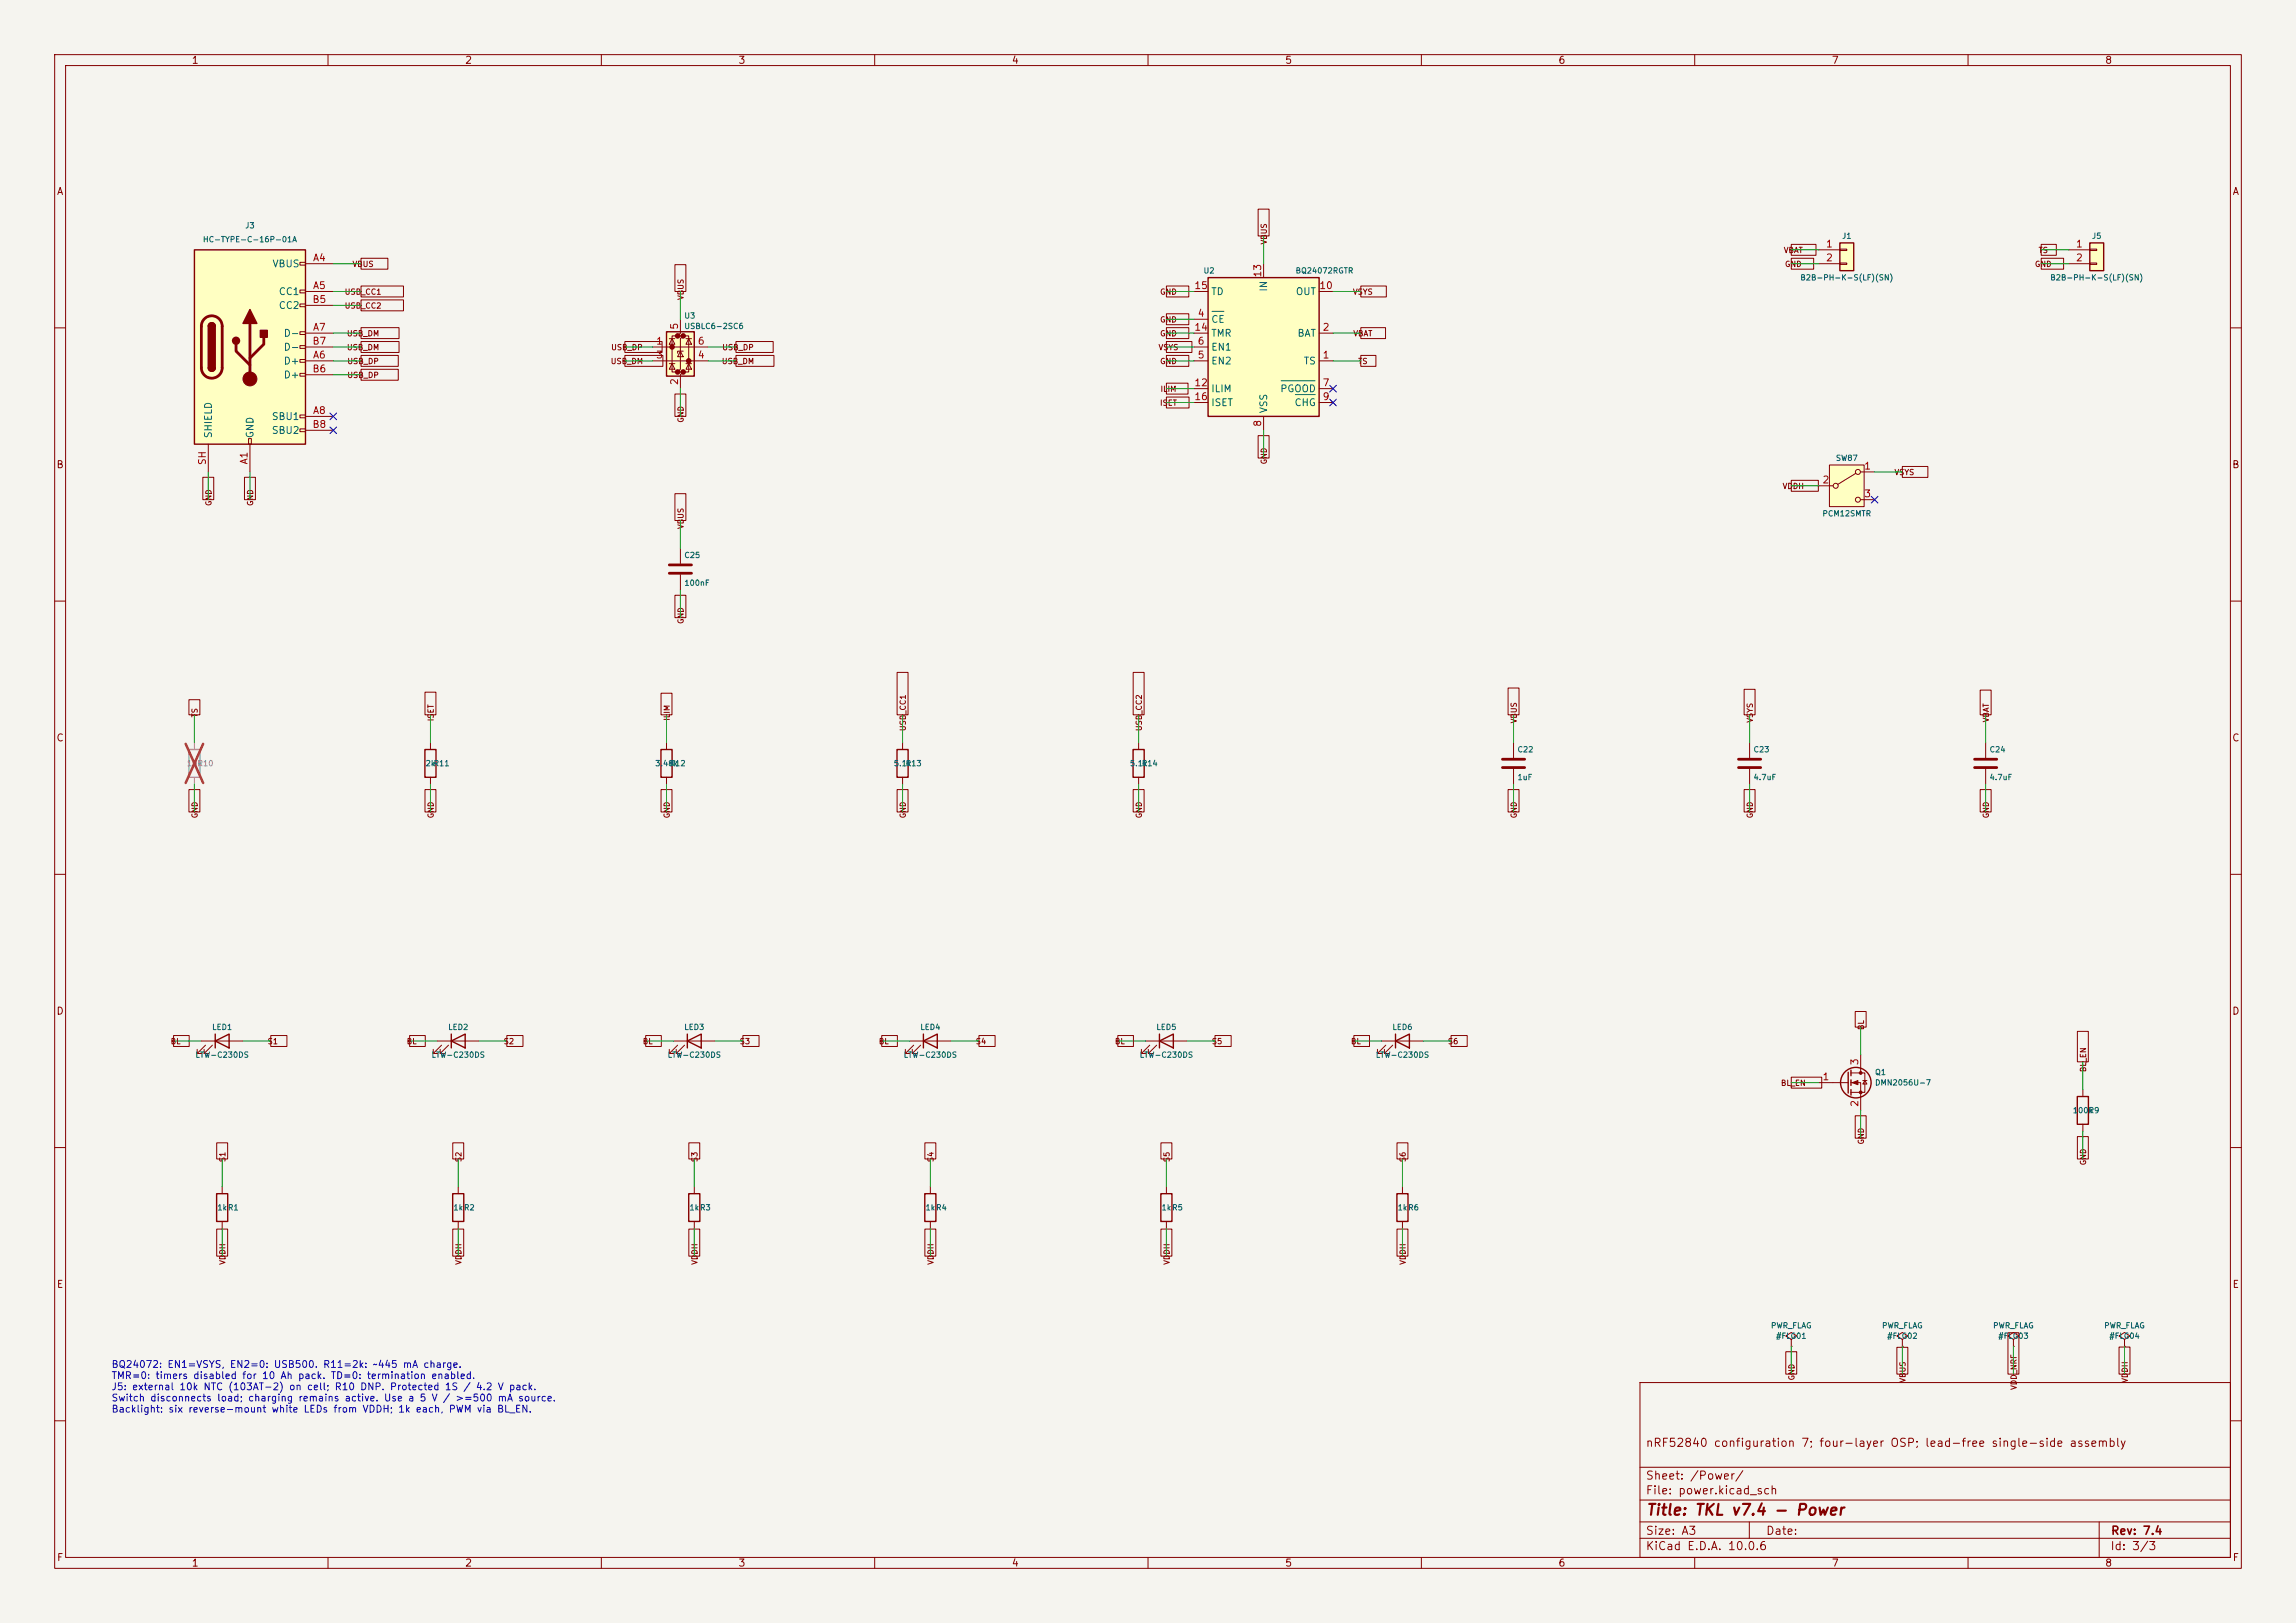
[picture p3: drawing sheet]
<svg xmlns="http://www.w3.org/2000/svg" width="420mm" height="297mm" viewBox="0 0 420 297" stroke-linecap="round" stroke-linejoin="round" font-family="sans-serif">
<defs><g id="words">
<text font-size="2" fill="#840000" x="301" y="277.8">Title: TKL v7.4 - Power</text>
<g font-size="1.5" fill="#840000">
<text x="300.9" y="265.1">nRF52840 configuration 7; four-layer OSP; lead-free single-side assembly</text>
<text x="300.9" y="273.8">File: power.kicad_sch</text>
<text x="300.9" y="271.1">Sheet: /Power/</text>
<text x="300.9" y="281.2">Size: A3</text>
<text x="322.9" y="281.2">Date:</text>
<text x="386" y="281.2">Rev: 7.4</text>
<text x="300.9" y="284">KiCad E.D.A. 10.0.6</text>
<text x="385.9" y="284">Id: 3/3</text>
</g>
<g font-size="1.3" fill="#840000">
<text x="35" y="12">1</text>
<text x="85" y="12">2</text>
<text x="135" y="12">3</text>
<text x="185" y="12">4</text>
<text x="235" y="12">5</text>
<text x="285" y="12">6</text>
<text x="335" y="12">7</text>
<text x="385" y="12">8</text>
<text x="10.3" y="36">A</text>
<text x="408.3" y="36">A</text>
<text x="10.2" y="86">B</text>
<text x="408.2" y="86">B</text>
<text x="10.2" y="136">C</text>
<text x="408.2" y="136">C</text>
<text x="10.2" y="186">D</text>
<text x="408.2" y="186">D</text>
<text x="10.3" y="236">E</text>
<text x="408.3" y="236">E</text>
<text x="10.3" y="286">F</text>
<text x="35" y="287">1</text>
<text x="85" y="287">2</text>
<text x="135" y="287">3</text>
<text x="185" y="287">4</text>
<text x="235" y="287">5</text>
<text x="285" y="287">6</text>
<text x="335" y="287">7</text>
<text x="385" y="287">8</text>
<text x="408.3" y="286">F</text>
</g>
<g font-size="1.3" fill="#a90000">
<text x="333.9" y="45.6">1</text>
<text x="379.6" y="45.6">1</text>
<text x="57.1" y="48.1">A4</text>
<text x="57.1" y="53.2">A5</text>
<text x="218.4" y="53.2">15</text>
<text x="231" y="50.9" transform="rotate(-90 231 50.9)">13</text>
<text x="241.2" y="53.2">10</text>
<text x="333.9" y="48.1">2</text>
<text x="379.6" y="48.1">2</text>
<text x="57.1" y="55.7">B5</text>
<text x="219" y="58.3">4</text>
<text x="57.1" y="63.4">B7</text>
<text x="57.1" y="65.9">A6</text>
<text x="57.1" y="60.8">A7</text>
<text x="119.9" y="63.4">1</text>
<text x="119.9" y="65.9">3</text>
<text x="124.3" y="60.4" transform="rotate(-90 124.3 60.4)">5</text>
<text x="127.5" y="65.9">4</text>
<text x="127.5" y="63.4">6</text>
<text x="218.4" y="60.8">14</text>
<text x="219" y="65.9">5</text>
<text x="219" y="63.4">6</text>
<text x="241.8" y="65.9">1</text>
<text x="241.8" y="60.8">2</text>
<text x="57.1" y="68.4">B6</text>
<text x="124.3" y="70.6" transform="rotate(-90 124.3 70.6)">2</text>
<text x="218.4" y="71">12</text>
<text x="241.8" y="71">7</text>
<text x="57.1" y="76.1">A8</text>
<text x="218.4" y="73.5">16</text>
<text x="241.8" y="73.5">9</text>
<text x="57.1" y="78.6">B8</text>
<text x="231" y="78.2" transform="rotate(-90 231 78.2)">8</text>
<text x="38" y="85.2" transform="rotate(-90 38 85.2)">SH</text>
<text x="45.6" y="85.1" transform="rotate(-90 45.6 85.1)">A1</text>
<text x="333.3" y="88.8">2</text>
<text x="340.9" y="86.2">1</text>
<text x="340.9" y="91.3">3</text>
<text x="333.3" y="198">1</text>
<text x="340.2" y="195" transform="rotate(-90 340.2 195)">3</text>
<text x="340.2" y="202.7" transform="rotate(-90 340.2 202.7)">2</text>
</g>
<g font-size="1.3" fill="#006464">
<text x="49.7" y="49.2">VBUS</text>
<text x="232.1" y="53.5" transform="rotate(-90 232.1 53.5)">IN</text>
<text x="50.9" y="54.3">CC1</text>
<text x="50.9" y="56.8">CC2</text>
<text x="221.5" y="59.4">CE</text>
<text x="221.5" y="54.3">TD</text>
<text x="236.9" y="54.3">OUT</text>
<text x="51.8" y="61.9">D-</text>
<text x="51.8" y="64.5">D-</text>
<text x="221.5" y="64.5">EN1</text>
<text x="221.5" y="61.9">TMR</text>
<text x="237.2" y="61.9">BAT</text>
<text x="51.8" y="67">D+</text>
<text x="51.8" y="69.5">D+</text>
<text x="221.5" y="67">EN2</text>
<text x="238.4" y="67">TS</text>
<text x="49.6" y="77.2">SBU1</text>
<text x="221.5" y="72.1">ILIM</text>
<text x="221.5" y="74.6">ISET</text>
<text x="232.1" y="75.7" transform="rotate(-90 232.1 75.7)">VSS</text>
<text x="234.1" y="72.1">PGOOD</text>
<text x="236.7" y="74.6">CHG</text>
<text x="39.1" y="80.3" transform="rotate(-90 39.1 80.3)">SHIELD</text>
<text x="46.7" y="80.3" transform="rotate(-90 46.7 80.3)">GND</text>
<text x="49.6" y="79.7">SBU2</text>
</g>
<g font-size="1.3" fill="#0000c2">
<text x="20.3" y="250.6">BQ24072: EN1=VSYS, EN2=0: USB500. R11=2k: ~445 mA charge.</text>
<text x="20.3" y="252.7">TMR=0: timers disabled for 10 Ah pack. TD=0: termination enabled.</text>
<text x="20.3" y="254.7">J5: external 10k NTC (103AT-2) on cell; R10 DNP. Protected 1S / 4.2 V pack.</text>
<text x="20.3" y="256.8">Switch disconnects load; charging remains active. Use a 5 V / &gt;=500 mA source.</text>
<text x="20.3" y="258.8">Backlight: six reverse-mount white LEDs from VDDH; 1k each, PWM via BL_EN.</text>
</g>
<g font-size="1" fill="#006464">
<text x="37" y="44.6">HC-TYPE-C-16P-01A</text>
<text x="44.8" y="42">J3</text>
<text x="336.9" y="43.9">J1</text>
<text x="382.6" y="43.9">J5</text>
<text x="220.1" y="50.3">U2</text>
<text x="236.9" y="50.3">BQ24072RGTR</text>
<text x="329.2" y="51.6">B2B-PH-K-S(LF)(SN)</text>
<text x="374.9" y="51.6">B2B-PH-K-S(LF)(SN)</text>
<text x="125.1" y="58.5">U3</text>
<text x="125.1" y="60.4">USBLC6-2SC6</text>
<text x="335.7" y="84.6">SW87</text>
<text x="333.3" y="94.7">PCM12SMTR</text>
<text x="125.1" y="102.4">C25</text>
<text x="125.1" y="107.4">100nF</text>
<text x="277.5" y="137.9">C22</text>
<text x="320.7" y="137.9">C23</text>
<text x="363.8" y="137.9">C24</text>
<text x="77.8" y="140.5">2k</text>
<text x="79.2" y="140.5">R11</text>
<text x="119.7" y="140.5">3.48k</text>
<text x="122.4" y="140.5">R12</text>
<text x="163.4" y="140.5">5.1k</text>
<text x="165.6" y="140.5">R13</text>
<text x="206.6" y="140.5">5.1k</text>
<text x="208.8" y="140.5">R14</text>
<text x="277.5" y="143">1uF</text>
<text x="320.7" y="143">4.7uF</text>
<text x="363.8" y="143">4.7uF</text>
<text x="38.7" y="188.7">LED1</text>
<text x="81.9" y="188.7">LED2</text>
<text x="125.1" y="188.7">LED3</text>
<text x="168.2" y="188.7">LED4</text>
<text x="211.4" y="188.7">LED5</text>
<text x="254.6" y="188.7">LED6</text>
<text x="35.7" y="193.8">LTW-C230DS</text>
<text x="78.8" y="193.8">LTW-C230DS</text>
<text x="122" y="193.8">LTW-C230DS</text>
<text x="165.2" y="193.8">LTW-C230DS</text>
<text x="208.4" y="193.8">LTW-C230DS</text>
<text x="251.6" y="193.8">LTW-C230DS</text>
<text x="342.9" y="197">Q1</text>
<text x="342.9" y="198.9">DMN2056U-7</text>
<text x="379.1" y="204">100k</text>
<text x="382" y="204">R9</text>
<text x="39.7" y="221.7">1kR1</text>
<text x="82.8" y="221.7">1kR2</text>
<text x="126" y="221.7">1kR3</text>
<text x="169.2" y="221.7">1kR4</text>
<text x="212.4" y="221.7">1kR5</text>
<text x="255.6" y="221.7">1kR6</text>
<text x="323.8" y="243.3">PWR_FLAG</text>
<text x="324.8" y="245.2">#FLG01</text>
<text x="344.2" y="243.3">PWR_FLAG</text>
<text x="345.1" y="245.2">#FLG02</text>
<text x="364.5" y="243.3">PWR_FLAG</text>
<text x="365.4" y="245.2">#FLG03</text>
<text x="384.8" y="243.3">PWR_FLAG</text>
<text x="385.7" y="245.2">#FLG04</text>
</g>
<g font-size="1" fill="#840000">
<text x="232" y="44.8" transform="rotate(-90 232 44.8)">VBUS</text>
<text x="326.2" y="46.5">VBAT</text>
<text x="372.8" y="46.5">TS</text>
<text x="64.4" y="49.1">VBUS</text>
<text x="326.4" y="49.1">GND</text>
<text x="372.1" y="49.1">GND</text>
<text x="63" y="54.2">USB_CC1</text>
<text x="63" y="56.7">USB_CC2</text>
<text x="125.3" y="55" transform="rotate(-90 125.3 55)">VBUS</text>
<text x="212.1" y="54.2">GND</text>
<text x="212.1" y="59.2">GND</text>
<text x="247.4" y="54.2">VSYS</text>
<text x="63.4" y="64.3">USB_DM</text>
<text x="63.4" y="61.8">USB_DM</text>
<text x="111.7" y="64.3">USB_DP</text>
<text x="132" y="64.3">USB_DP</text>
<text x="211.8" y="64.3">VSYS</text>
<text x="212.1" y="61.8">GND</text>
<text x="247.5" y="61.8">VBAT</text>
<text x="63.4" y="66.9">USB_DP</text>
<text x="63.4" y="69.4">USB_DP</text>
<text x="111.6" y="66.9">USB_DM</text>
<text x="131.9" y="66.9">USB_DM</text>
<text x="212.1" y="66.9">GND</text>
<text x="212.2" y="71.9">ILIM</text>
<text x="248.3" y="66.9">TS</text>
<text x="125.3" y="77.4" transform="rotate(-90 125.3 77.4)">GND</text>
<text x="212.1" y="74.5">ISET</text>
<text x="232" y="85.1" transform="rotate(-90 232 85.1)">GND</text>
<text x="326" y="89.7">VDDH</text>
<text x="346.4" y="87.2">VSYS</text>
<text x="38.9" y="92.7" transform="rotate(-90 38.9 92.7)">GND</text>
<text x="46.5" y="92.7" transform="rotate(-90 46.5 92.7)">GND</text>
<text x="125.3" y="96.9" transform="rotate(-90 125.3 96.9)">VBUS</text>
<text x="125.3" y="114.3" transform="rotate(-90 125.3 114.3)">GND</text>
<text x="36.4" y="131.4" transform="rotate(-90 36.4 131.4)">TS</text>
<text x="122.7" y="132" transform="rotate(-90 122.7 132)">ILIM</text>
<text x="79.6" y="132.1" transform="rotate(-90 79.6 132.1)">ISET</text>
<text x="165.9" y="133.9" transform="rotate(-90 165.9 133.9)">USB_CC1</text>
<text x="209.1" y="133.9" transform="rotate(-90 209.1 133.9)">USB_CC2</text>
<text x="277.7" y="132.5" transform="rotate(-90 277.7 132.5)">VBUS</text>
<text x="320.9" y="132.3" transform="rotate(-90 320.9 132.3)">VSYS</text>
<text x="364" y="132.3" transform="rotate(-90 364 132.3)">VBAT</text>
<text x="36.4" y="149.8" transform="rotate(-90 36.4 149.8)">GND</text>
<text x="79.6" y="149.8" transform="rotate(-90 79.6 149.8)">GND</text>
<text x="122.7" y="149.8" transform="rotate(-90 122.7 149.8)">GND</text>
<text x="165.9" y="149.8" transform="rotate(-90 165.9 149.8)">GND</text>
<text x="209.1" y="149.8" transform="rotate(-90 209.1 149.8)">GND</text>
<text x="277.7" y="149.8" transform="rotate(-90 277.7 149.8)">GND</text>
<text x="320.9" y="149.8" transform="rotate(-90 320.9 149.8)">GND</text>
<text x="364" y="149.8" transform="rotate(-90 364 149.8)">GND</text>
<text x="31.1" y="191.3">BL</text>
<text x="48.9" y="191.3">S1</text>
<text x="74.3" y="191.3">BL</text>
<text x="92" y="191.3">S2</text>
<text x="117.5" y="191.3">BL</text>
<text x="135.2" y="191.3">S3</text>
<text x="160.7" y="191.3">BL</text>
<text x="178.4" y="191.3">S4</text>
<text x="203.8" y="191.3">BL</text>
<text x="221.6" y="191.3">S5</text>
<text x="247" y="191.3">BL</text>
<text x="264.8" y="191.3">S6</text>
<text x="341.2" y="188.6" transform="rotate(-90 341.2 188.6)">BL</text>
<text x="381.8" y="196.3" transform="rotate(-90 381.8 196.3)">BL_EN</text>
<text x="325.7" y="198.9">BL_EN</text>
<text x="341.2" y="209.5" transform="rotate(-90 341.2 209.5)">GND</text>
<text x="41.5" y="212.8" transform="rotate(-90 41.5 212.8)">S1</text>
<text x="84.6" y="212.8" transform="rotate(-90 84.6 212.8)">S2</text>
<text x="127.8" y="212.8" transform="rotate(-90 127.8 212.8)">S3</text>
<text x="171" y="212.8" transform="rotate(-90 171 212.8)">S4</text>
<text x="214.2" y="212.8" transform="rotate(-90 214.2 212.8)">S5</text>
<text x="257.4" y="212.8" transform="rotate(-90 257.4 212.8)">S6</text>
<text x="381.8" y="213.3" transform="rotate(-90 381.8 213.3)">GND</text>
<text x="41.5" y="231.5" transform="rotate(-90 41.5 231.5)">VDDH</text>
<text x="84.6" y="231.5" transform="rotate(-90 84.6 231.5)">VDDH</text>
<text x="127.8" y="231.5" transform="rotate(-90 127.8 231.5)">VDDH</text>
<text x="171" y="231.5" transform="rotate(-90 171 231.5)">VDDH</text>
<text x="214.2" y="231.5" transform="rotate(-90 214.2 231.5)">VDDH</text>
<text x="257.4" y="231.5" transform="rotate(-90 257.4 231.5)">VDDH</text>
<text x="328.5" y="252.7" transform="rotate(-90 328.5 252.7)">GND</text>
<text x="348.8" y="253.1" transform="rotate(-90 348.8 253.1)">VBUS</text>
<text x="369.1" y="254.4" transform="rotate(-90 369.1 254.4)">VDD_NRF</text>
<text x="389.4" y="253.1" transform="rotate(-90 389.4 253.1)">VDDH</text>
</g>
<g font-size="1" fill="#939391">
<text x="34.1" y="140.5">10k</text>
<text x="36" y="140.5">R10</text>
</g>
</g></defs>
<path d="M0 0h420v297h-420z" fill="#f5f4ef" stroke="#f5f4ef" stroke-width=".18"/>
<g fill="none" stroke="#840000" stroke-width=".18">
<path d="M10 10h400v277h-400zM12 12h396v273h-396zM60 10v2M110 10v2M160 10v2M210 10v2M260 10v2M310 10v2M360 10v2M10 60h2M408 60h2M10 110h2"/>
<path d="M408 110h2M208.3 135.9v1.3M320 135.9v2.8M363.2 135.9v2.8M10 160h2M208.3 142.2v1.3M320 140.7v2.8M363.2 140.7v2.8M408 160h2M10 210h2M127 217.2v1.2M170.2 217.2v1.2"/>
<path d="M213.4 217.2v1.2M408 210h2M127 223.5v1.3M170.2 223.5v1.3M213.4 223.5v1.3M300 253h108v32h-108zM10 260h2M300 278.5h108M300 274.5h108M300 268.5h108M320 278.5v3M384 278.5v6.5"/>
<path d="M408 260h2M60 285v2M110 285v2M160 285v2M210 285v2M260 285v2M300 281.5h108M310 285v2M360 285v2"/>
</g>
<path d="M207.3 137.2h2v5h-2zM126 218.4h2v5.1h-2zM169.2 218.4h2v5.1h-2zM212.3 218.4h2.1v5.1h-2.1z" fill="none" stroke="#840000" stroke-width=".25"/>
<path d="M318 138.9h4.1M361.2 138.9h4.1M318 140.5h4.1M361.2 140.5h4.1" fill="none" stroke="#840000" stroke-width=".51"/>
<path d="M121.9 60.7h5.1v8.1h-5.1z" fill="#ffffc2"/>
<g fill="#840000" stroke="#840000" stroke-width=".51">
<circle cx="122.9" cy="63.5" r=".25"/>
<circle cx="124" cy="61.5" r=".25"/>
<circle cx="124" cy="68.1" r=".25"/>
<circle cx="125" cy="61.5" r=".25"/>
<circle cx="125" cy="68.1" r=".25"/>
<circle cx="126" cy="66" r=".25"/>
</g>
<g fill="none" stroke="#840000" stroke-width=".18">
<path d="M124.5 58.4v2.6l-.5 .5h1l-.5 .5v5.6l-.5 .5h1l-.5 .5v2.5M119.4 63.5h10.1M119.4 66h10.1M122.4 66.5h1M122.4 62h1M122.9 62l.5 1h-1zM122.9 66.5l.5 1.1h-1zM124 61.5h-1.1v6.6h1.1M124.5 64.3l.5 1h-1zM125 64.3h-1v.3M125 61.5h1v6.6h-1M125.5 66.5h1"/>
<path d="M125.5 62h1M126 62l.5 1h-1zM126 66.5l.5 1.1h-1zM124.5 100.3v2.8M124.5 105.2v2.8M78.7 135.9v1.3M121.9 135.9v1.3M165.1 135.9v1.3M78.7 142.2v1.3M121.9 142.2v1.3M165.1 142.2v1.3M123.2 190.5h7.6"/>
<path d="M124 191.3l-1.6 1.5h.8h-.8v-.8M125.2 191.3l-1.5 1.5h.8h-.8v-.8M166.4 190.5h7.6M167.1 191.3l-1.5 1.5h.8h-.8v-.8M168.4 191.3l-1.5 1.5h.7h-.7v-.8M209.5 190.5h7.7M210.3 191.3l-1.5 1.5h.7h-.7v-.8M211.6 191.3l-1.5 1.5h.7h-.7v-.8M40.6 217.2v1.2M83.8 217.2v1.2M40.6 223.5v1.3M83.8 223.5v1.3"/>
</g>
<path d="M121.9 60.7h5.1v8.1h-5.1zM77.7 137.2h2.1v5h-2.1zM120.9 137.2h2v5h-2zM164.1 137.2h2v5h-2zM125.7 190.5l2.6-1.3v2.6zM125.7 189.2v2.6M168.9 190.5l2.5-1.3v2.6zM168.9 189.2v2.6M212.1 190.5l2.5-1.3v2.6zM212.1 189.2v2.6M39.6 218.4h2.1v5.1h-2.1zM82.8 218.4h2v5.1h-2z" fill="none" stroke="#840000" stroke-width=".25"/>
<path d="M34.5 137.2h2.1v5h-2.1z" fill="none" stroke="#9c9b98" stroke-width=".25"/>
<path d="M35.6 135.9v1.3M35.6 142.2v1.3" fill="none" stroke="#9c9b98" stroke-width=".18"/>
<path d="M34 136.1l3.2 7.2M37.2 136.1l-3.2 7.2" fill="none" stroke="#e12e31" stroke-width=".46"/>
<path d="M122.4 103.4h4.1M122.4 104.9h4.1" fill="none" stroke="#840000" stroke-width=".51"/>
<path d="M221 50.8h20.3v25.4h-20.3z" fill="#ffffc2"/>
<path d="M221 50.8h20.3v25.4h-20.3zM39.4 190.5l2.5-1.3v2.6zM39.4 189.2v2.6M82.5 190.5l2.6-1.3v2.6zM82.5 189.2v2.6" fill="none" stroke="#840000" stroke-width=".25"/>
<g fill="none" stroke="#840000" stroke-width=".18">
<path d="M218.4 58.4h2.6M218.4 53.3h2.6M231.1 48.3v2.5M241.3 53.3h2.5M218.4 66h2.6M218.4 61h2.6M218.4 63.5h2.6M218.4 71.1h2.6M218.4 73.7h2.6M231.1 76.2v2.5M241.3 66h2.5M241.3 61h2.5"/>
<path d="M241.3 71.1h2.5M241.3 73.7h2.5M36.8 190.5h7.6M37.6 191.3l-1.5 1.5h.7h-.7v-.8M38.9 191.3l-1.6 1.5h.8h-.8v-.8M80 190.5h7.6M80.8 191.3l-1.6 1.5h.8h-.8v-.8M82 191.3l-1.5 1.5h.8h-.8v-.8M368.3 245.1l1-.6-1-.7-1 .7 1 .6v1.3M368.3 246.4h.1M388.6 245.1l1-.6-1-.7-1 .7 1 .6v1.3M388.6 246.4h.1"/>
</g>
<path d="M221.7 57h2.2M234.3 69.7h6.3M236.9 72.2h3.7" fill="none" stroke="#006464" stroke-width=".18"/>
<path d="M382.3 44.5h2.5v5h-2.5z" fill="#ffffc2"/>
<path d="M382.3 44.5h2.5v5h-2.5zM380 200.7h2v5h-2z" fill="none" stroke="#840000" stroke-width=".25"/>
<path d="M378.5 45.7h3.8M378.5 48.3h3.8M382.3 45.6h1.2v.2h-1.2zM382.3 48.1h1.2v.3h-1.2zM381 199.4v1.3M381 205.7v1.3" fill="none" stroke="#840000" stroke-width=".18"/>
<path d="M35.6 45.7h20.3v35.6h-20.3z" fill="#ffffc2"/>
<g fill="none" stroke="#840000" stroke-width=".18">
<path d="M54.9 48h1v.5h-1zM54.9 53.1h1v.5h-1zM54.9 55.6h1v.5h-1zM55.9 48.3h5.1M55.9 53.3h5.1M55.9 55.9h5.1M54.9 60.7h1v.5h-1zM54.9 63.2h1v.6h-1zM54.9 65.8h1v.5h-1zM54.9 68.3h1v.5h-1zM54.9 75.9h1v.6h-1zM54.9 78.5h1v.5h-1z"/>
<path d="M55.9 66h5.1M55.9 61h5.1M55.9 76.2h5.1M55.9 68.6h5.1M55.9 63.5h5.1M55.9 78.7h5.1M38.1 81.3v5.1M45.5 80.3h.5v1h-.5zM45.7 81.3v5.1"/>
</g>
<path d="M35.6 45.7h20.3v35.6h-20.3zM38.1 59.7a.64 .64 0 0 1 .6-.6 .64 .64 0 0 1 .7 .6M38.1 67.3a.64 .64 0 0 0 .6 .6 .64 .64 0 0 0 .7-.6" fill="none" stroke="#840000" stroke-width=".25"/>
<path d="M37.4 58.4a1.9 1.9 0 0 1 2.1-.5 1.9 1.9 0 0 1 1.1 1.8v7.6a1.91 1.91 0 0 1-1.9 1.9 1.91 1.91 0 0 1-1.9-1.9v-7.8l.2-.6zM45.7 59.2v10.1M43.2 63v1.3l2.5 2.5M48.3 61.7v1.3l-2.6 2.5" fill="none" stroke="#840000" stroke-width=".51"/>
<g fill="#840000" stroke="#840000" stroke-width=".25">
<path d="M38.1 59.7h1.3v7.6h-1.3z"/>
<path d="M38.3 59.2a.64 .64 0 0 1 .7-.1 .64 .64 0 0 1 .4 .6h-1.3z"/>
<path d="M38.1 67.3h1.3a.64 .64 0 0 1-.7 .6 .64 .64 0 0 1-.6-.6z"/>
<path d="M45.7 56.6l1.3 2.6h-2.6z"/>
<path d="M47.6 60.5h1.3v1.2h-1.3z"/>
<circle cx="43.2" cy="62.4" r=".63"/>
</g>
<circle cx="45.7" cy="69.3" r="1.27" fill="#840000" stroke="#840000" stroke-width=".18"/>
<path d="M334.6 85.1h6.4v7.6h-6.4z" fill="#ffffc2"/>
<g fill="none" stroke="#840000" stroke-width=".18">
<path d="M332.7 88.9h2.6M334.6 85.1h6.4v7.6h-6.4zM339.5 86.6l-3.3 2M340.4 86.4h2.5M340.4 91.4h2.5M332.7 198.1h5.4M338.6 196.3h2.5v3.6h-2.5M338.6 198.1h1.8v5.1M340.4 193v3.3M340.7 197.7h.8M341.1 197.7l.4 .7h-.8z"/>
<circle cx="335.8" cy="88.9" r=".46"/>
<circle cx="339.9" cy="91.4" r=".46"/>
<circle cx="339.9" cy="86.4" r=".46"/>
</g>
<g fill="none" stroke="#840000" stroke-width=".25">
<path d="M338.1 196.2v3.8M338.6 195.8v1.1M338.6 197.6v1M338.6 199.4v1"/>
<circle cx="339.5" cy="198.1" r="2.79"/>
</g>
<g fill="#840000" stroke="#840000" stroke-width=".18">
<path d="M338.8 198.1l1.1-.4v.8z"/>
<circle cx="340.4" cy="196.3" r=".25"/>
<circle cx="340.4" cy="199.9" r=".25"/>
</g>
<path d="M336.5 44.5h2.6v5h-2.6z" fill="#ffffc2"/>
<path d="M336.5 44.5h2.6v5h-2.6zM255.3 190.5l2.5-1.3v2.6zM255.3 189.2v2.6M255.5 218.4h2.1v5.1h-2.1z" fill="none" stroke="#840000" stroke-width=".25"/>
<g fill="none" stroke="#840000" stroke-width=".18">
<path d="M230.1 38.3h2v4.9h-2zM66 47.3h4.9v2h-4.9zM66 52.3h7.8v2h-7.8zM66 54.9h7.8v2h-7.8zM66 60h7v2h-7zM123.5 48.4h2v4.9h-2zM213.4 60h4.1v2h-4.1zM213.4 52.3h4.1v2h-4.1zM213.4 57.4h4.1v2h-4.1zM248.9 60h4.5v2h-4.5zM248.9 52.3h4.7v2h-4.7zM327.7 44.7h4.5v2h-4.5z"/>
<path d="M327.7 47.3h4.1v2h-4.1zM332.7 45.7h3.8M332.7 48.3h3.8M336.5 45.6h1.3v.2h-1.3zM336.5 48.1h1.3v.3h-1.3zM373.4 47.3h4.1v2h-4.1zM373.4 44.7h2.7v2h-2.7zM66 65h6.9v2h-6.9zM66 62.5h7v2h-7zM66 67.6h6.9v2h-6.9zM114.3 65h7v2h-7zM114.3 62.5h6.8v2h-6.8z"/>
<path d="M123.5 72.1h2v4.1h-2zM134.6 62.5h6.8v2h-6.8zM134.6 65h7v2h-7zM213.4 62.5h4.6v2h-4.6zM213.4 72.7h4.1v2h-4.1zM213.4 70.1h3.9v2h-3.9zM213.4 65h4.1v2h-4.1zM230.1 79.7h2v4.1h-2zM248.9 65h2.8v2h-2.8zM37.1 87.3h2v4.1h-2zM44.7 87.3h2v4.1h-2zM123.5 90.3h2v5h-2z"/>
<path d="M327.7 87.9h4.9v2h-4.9zM348 85.4h4.6v2h-4.6zM123.5 108.9h2v4.1h-2zM34.6 128h2v2.8h-2zM77.7 126.7h2v4.1h-2zM120.9 126.9h2v3.9h-2zM164.1 123h2v7.8h-2zM207.3 123h2v7.8h-2zM275.9 125.9h2v4.9h-2zM276.9 135.9v2.8M319 126.1h2v4.7h-2zM362.2 126.3h2v4.5h-2z"/>
<path d="M34.6 144.5h2v4.1h-2zM77.7 144.5h2v4.1h-2zM120.9 144.5h2v4.1h-2zM164.1 144.5h2v4.1h-2zM207.3 144.5h2v4.1h-2zM275.9 144.5h2v4.1h-2zM276.9 140.7v2.8M319 144.5h2v4.1h-2zM362.2 144.5h2v4.1h-2zM31.7 189.5h2.9v2h-2.9zM49.5 189.5h3v2h-3zM74.9 189.5h2.9v2h-2.9z"/>
<path d="M92.7 189.5h3v2h-3zM118.1 189.5h2.9v2h-2.9zM135.9 189.5h2.9v2h-2.9zM161.3 189.5h2.8v2h-2.8zM179.1 189.5h2.9v2h-2.9zM204.5 189.5h2.8v2h-2.8zM222.2 189.5h3v2h-3zM247.6 189.5h2.9v2h-2.9zM252.7 190.5h7.6M253.5 191.3l-1.5 1.5h.7h-.7v-.8M254.8 191.3l-1.6 1.5h.8h-.8v-.8M265.4 189.5h3v2h-3z"/>
<path d="M327.7 197.1h5.5v2h-5.5zM339.4 185.1h2v2.9h-2zM380 188.7h2v5.6h-2zM39.6 209.1h2v3h-2zM82.8 209.1h2v3h-2zM126 209.1h2v3h-2zM169.2 209.1h2v3h-2zM212.4 209.1h2v3h-2zM255.5 209.1h2v3h-2zM256.5 217.2v1.2M339.4 204.2h2v4.1h-2zM380 208h2v4.1h-2z"/>
<path d="M39.6 224.9h2v5h-2zM82.8 224.9h2v5h-2zM126 224.9h2v5h-2zM169.2 224.9h2v5h-2zM212.4 224.9h2v5h-2zM255.5 224.9h2v5h-2zM256.5 223.5v1.3M326.7 247.4h2v4.1h-2zM327.7 245.1l1-.6-1-.7-1.1 .7 1.1 .6v1.3M327.7 246.4h.1M347 246.6h2v4.9h-2zM348 245.1l1-.6-1-.7-1 .7 1 .6v1.3"/>
<path d="M348 246.4h.1M367.3 243.9h2v7.6h-2zM387.6 246.5h2v5h-2z"/>
</g>
<path d="M274.8 138.9h4.1M274.8 140.5h4.1" fill="none" stroke="#840000" stroke-width=".51"/>
<g fill="none" stroke="#009600" stroke-width=".18">
<path d="M61 55.9h5M61 48.3h5M61 53.3h5M124.5 53.3v5.1M213.4 53.3h5M213.4 58.4h5M231.1 43.2v5.1M243.8 53.3h5.1M327.7 48.3h5M327.7 45.7h5M373.4 48.3h5.1M373.4 45.7h5.1"/>
<path d="M61 63.5h5M61 66h5M61 68.6h5M61 61h5M114.3 63.5h5.1M114.3 66h5.1M124.5 71.1v5.1M129.5 63.5h5.1M129.5 66h5.1M213.4 63.5h5M213.4 66h5M213.4 61h5"/>
<path d="M213.4 71.1h5M213.4 73.7h5M231.1 78.7v5.1M243.8 66h5.1M243.8 61h5.1M38.1 86.4v5M45.7 86.4v5M124.5 95.3v5M327.7 88.9h5M342.9 86.4h5.1M124.5 108v5M35.6 130.8v5.1"/>
<path d="M78.7 130.8v5.1M121.9 130.8v5.1M165.1 130.8v5.1M208.3 130.8v5.1M276.9 130.8v5.1M320 130.8v5.1M363.2 130.8v5.1M35.6 143.5v5.1M78.7 143.5v5.1M121.9 143.5v5.1M165.1 143.5v5.1M208.3 143.5v5.1"/>
<path d="M276.9 143.5v5.1M320 143.5v5.1M363.2 143.5v5.1M31.7 190.5h5.1M44.4 190.5h5.1M74.9 190.5h5.1M87.6 190.5h5.1M118.1 190.5h5.1M130.8 190.5h5.1M161.3 190.5h5.1M174 190.5h5.1M204.5 190.5h5"/>
<path d="M217.2 190.5h5M247.6 190.5h5.1M260.3 190.5h5.1M327.7 198.1h5M340.4 188v5M381 194.3v5.1M40.6 212.1v5.1M83.8 212.1v5.1M127 212.1v5.1M170.2 212.1v5.1M213.4 212.1v5.1M256.5 212.1v5.1"/>
<path d="M340.4 203.2v5.1M381 207v5.1M40.6 224.8v5.1M83.8 224.8v5.1M127 224.8v5.1M170.2 224.8v5.1M213.4 224.8v5.1M256.5 224.8v5.1M327.7 246.4v5.1M348 246.4v5.1M368.3 246.4v5.1M388.6 246.4v5.1"/>
</g>
<path d="M60.4 78.1l1.2 1.2M60.4 75.6l1.2 1.2M61.6 78.1l-1.2 1.2M61.6 75.6l-1.2 1.2M243.2 73.1l1.2 1.2M243.2 70.5l1.2 1.2M244.4 73.1l-1.2 1.2M244.4 70.5l-1.2 1.2M342.3 90.8l1.2 1.2M343.5 90.8l-1.2 1.2" fill="none" stroke="#000084" stroke-width=".18"/>
<use href="#words"/>
</svg>
